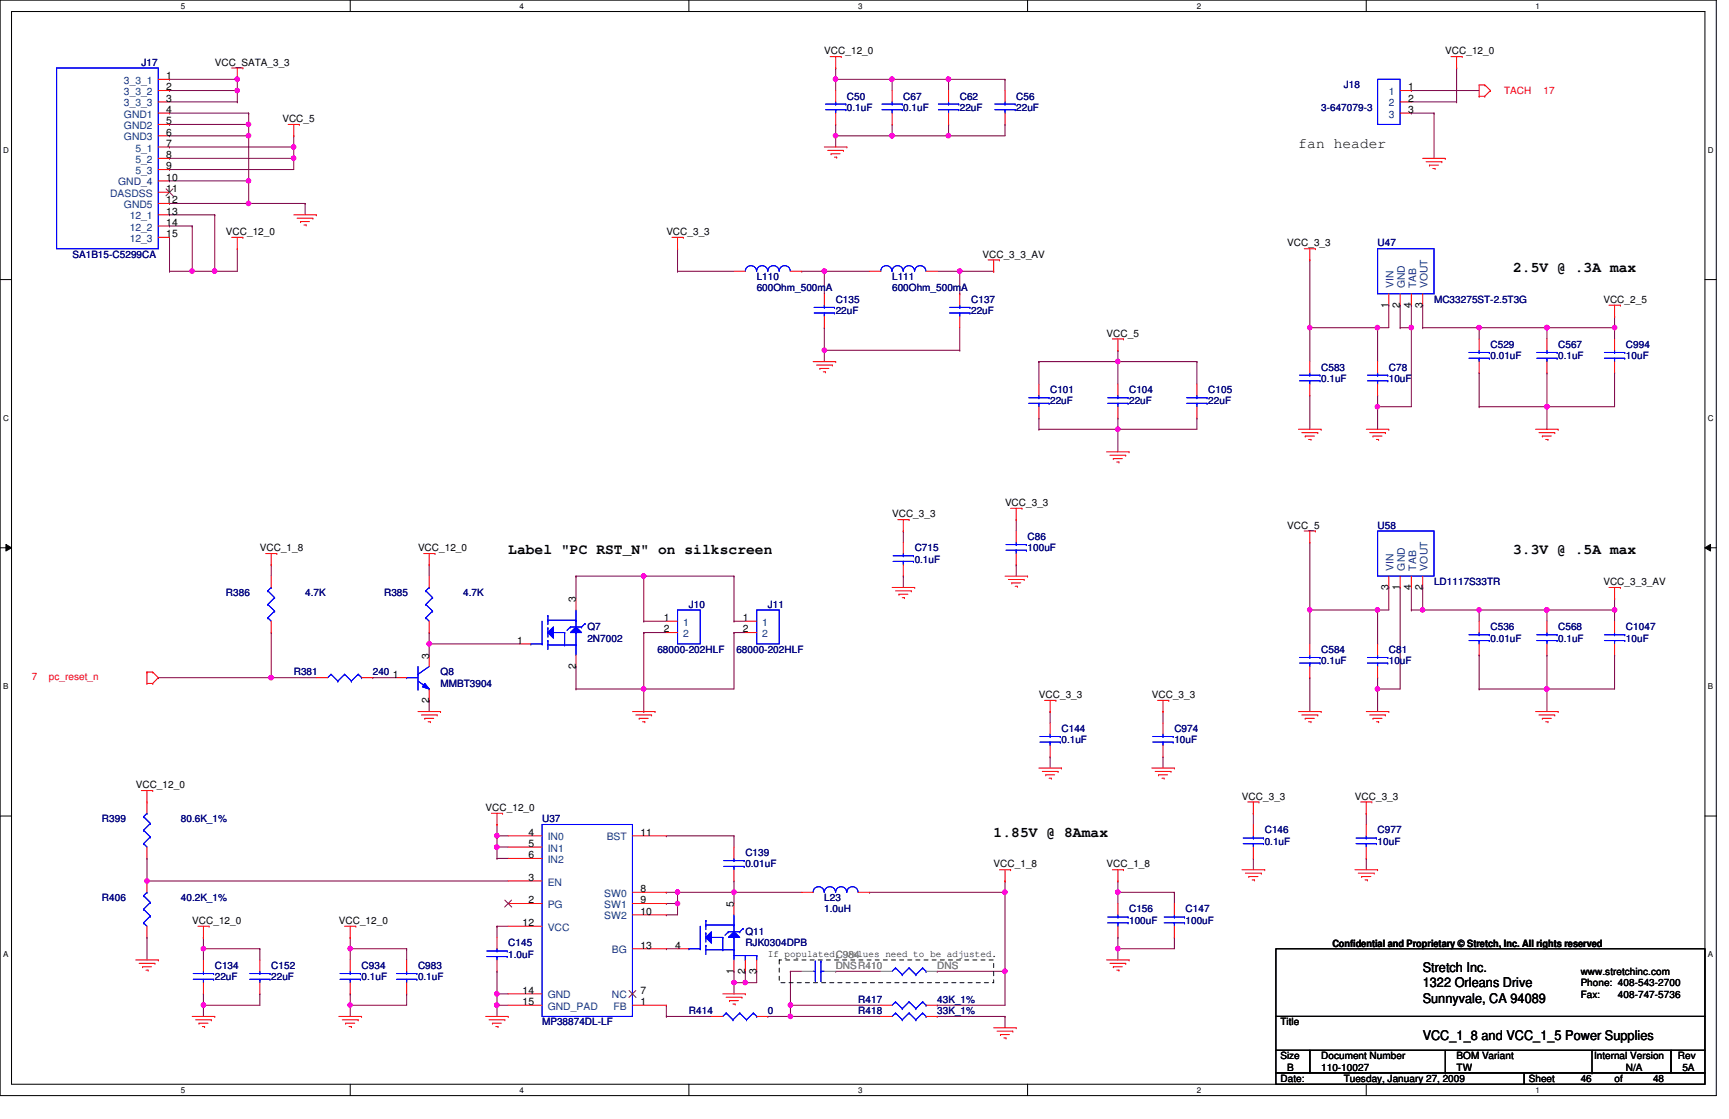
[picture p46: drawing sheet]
<svg xmlns="http://www.w3.org/2000/svg" width="432mm" height="279mm" viewBox="0 0 432 279" stroke-linecap="round" stroke-linejoin="round" font-family="sans-serif">
<defs><g id="words">
<g font-size="3.6">
<text x="324.3" y="36.8">fan header</text>
<text x="377.9" y="67.9">2.5V @ .3A max</text>
<text x="126.9" y="138.4">Label &quot;PC RST_N&quot; on silkscreen</text>
<text x="377.9" y="138.4">3.3V @ .5A max</text>
<text x="248.2" y="208.9">1.85V @ 8Amax</text>
</g>
<g font-size="3.3">
<text x="355.3" y="242.7">Stretch Inc.</text>
<text x="355.3" y="246.5">1322 Orleans Drive</text>
<text x="355.3" y="250.4">Sunnyvale, CA 94089</text>
<text x="355.3" y="259.6">VCC_1_8 and VCC_1_5 Power Supplies</text>
</g>
<g font-size="2.5" fill="#000080">
<text x="35.3" y="16.4">J17</text>
<text x="335.6" y="22.1">J18</text>
<text x="211.5" y="24.8">C50</text>
<text x="211.5" y="27.7">0.1uF</text>
<text x="225.6" y="24.8">C67</text>
<text x="225.6" y="27.7">0.1uF</text>
<text x="239.7" y="24.8">C62</text>
<text x="239.7" y="27.7">22uF</text>
<text x="253.8" y="24.8">C56</text>
<text x="253.8" y="27.7">22uF</text>
<text x="329.9" y="27.7">3-647079-3</text>
<text x="18.1" y="64.3">SA1B15-C5299CA</text>
<text x="344" y="61.5">U47</text>
<text x="189" y="70">L110</text>
<text x="222.8" y="70">L111</text>
<text x="189" y="72.8">600Ohm_500mA</text>
<text x="208.7" y="75.6">C135</text>
<text x="222.8" y="72.8">600Ohm_500mA</text>
<text x="242.5" y="75.6">C137</text>
<text x="358.1" y="75.6">MC33275ST-2.5T3G</text>
<text x="208.7" y="78.4">22uF</text>
<text x="242.5" y="78.4">22uF</text>
<text x="372.2" y="86.9">C529</text>
<text x="372.2" y="89.7">0.01uF</text>
<text x="389.1" y="86.9">C567</text>
<text x="389.1" y="89.7">0.1uF</text>
<text x="406.1" y="86.9">C994</text>
<text x="406.1" y="89.7">10uF</text>
<text x="329.9" y="92.5">C583</text>
<text x="329.9" y="95.3">0.1uF</text>
<text x="346.8" y="92.5">C78</text>
<text x="346.8" y="95.3">10uF</text>
<text x="262.3" y="98.2">C101</text>
<text x="262.3" y="101">22uF</text>
<text x="282" y="98.2">C104</text>
<text x="282" y="101">22uF</text>
<text x="301.8" y="98.2">C105</text>
<text x="301.8" y="101">22uF</text>
<text x="344" y="132">U58</text>
<text x="228.4" y="137.6">C715</text>
<text x="256.6" y="134.8">C86</text>
<text x="256.6" y="137.6">100uF</text>
<text x="228.4" y="140.5">0.1uF</text>
<text x="56.4" y="148.9">R386</text>
<text x="76.2" y="148.9">4.7K</text>
<text x="95.9" y="148.9">R385</text>
<text x="115.7" y="148.9">4.7K</text>
<text x="358.1" y="146.1">LD1117S33TR</text>
<text x="172" y="151.7">J10</text>
<text x="191.8" y="151.7">J11</text>
<text x="146.7" y="157.4">Q7</text>
<text x="146.7" y="160.2">2N7002</text>
<text x="372.2" y="157.4">C536</text>
<text x="372.2" y="160.2">0.01uF</text>
<text x="389.1" y="157.4">C568</text>
<text x="389.1" y="160.2">0.1uF</text>
<text x="406.1" y="157.4">C1047</text>
<text x="406.1" y="160.2">10uF</text>
<text x="164.2" y="163">68000-202HLF</text>
<text x="183.9" y="163">68000-202HLF</text>
<text x="329.9" y="163">C584</text>
<text x="329.9" y="165.8">0.1uF</text>
<text x="346.8" y="163">C81</text>
<text x="346.8" y="165.8">10uF</text>
<text x="73.4" y="168.7">R381</text>
<text x="93.1" y="168.7">240</text>
<text x="110" y="168.7">Q8</text>
<text x="110" y="171.4">MMBT3904</text>
<text x="265.1" y="182.8">C144</text>
<text x="265.1" y="185.5">0.1uF</text>
<text x="293.3" y="182.8">C974</text>
<text x="293.3" y="185.5">10uF</text>
<text x="25.4" y="205.3">R399</text>
<text x="45.2" y="205.3">80.6K_1%</text>
<text x="135.4" y="205.3">U37</text>
<text x="315.8" y="208.1">C146</text>
<text x="344" y="208.1">C977</text>
<text x="186.1" y="213.7">C139</text>
<text x="315.8" y="210.9">0.1uF</text>
<text x="344" y="210.9">10uF</text>
<text x="186.1" y="216.6">0.01uF</text>
<text x="25.4" y="225">R406</text>
<text x="45.2" y="225">40.2K_1%</text>
<text x="205.9" y="225">L23</text>
<text x="205.9" y="227.8">1.0uH</text>
<text x="282" y="227.8">C156</text>
<text x="296.1" y="227.8">C147</text>
<text x="186.1" y="233.5">Q11</text>
<text x="282" y="230.7">100uF</text>
<text x="296.1" y="230.7">100uF</text>
<text x="126.9" y="236.3">C145</text>
<text x="126.9" y="239.1">1.0uF</text>
<text x="186.1" y="236.3">RJK0304DPB</text>
<text x="53.6" y="241.9">C134</text>
<text x="53.6" y="244.8">22uF</text>
<text x="67.7" y="241.9">C152</text>
<text x="67.7" y="244.8">22uF</text>
<text x="90.3" y="241.9">C934</text>
<text x="90.3" y="244.8">0.1uF</text>
<text x="104.4" y="241.9">C983</text>
<text x="104.4" y="244.8">0.1uF</text>
<text x="214.3" y="250.4">R417</text>
<text x="234.1" y="250.4">43K_1%</text>
<text x="135.4" y="256">MP38874DL-LF</text>
<text x="172" y="253.2">R414</text>
<text x="191.8" y="253.2">0</text>
<text x="214.3" y="253.2">R418</text>
<text x="234.1" y="253.2">33K_1%</text>
</g>
<g font-size="2.5">
<text x="53.6" y="16.4">VCC_SATA_3_3</text>
<text x="205.9" y="13.6">VCC_12_0</text>
<text x="360.9" y="13.6">VCC_12_0</text>
<text x="41.5" y="19.8">1</text>
<text x="41.5" y="22.6">2</text>
<text x="351.7" y="22.6">1</text>
<text x="41.5" y="25.4">3</text>
<text x="41.5" y="28.2">4</text>
<text x="351.7" y="25.4">2</text>
<text x="351.7" y="28.2">3</text>
<text x="41.5" y="31">5</text>
<text x="41.5" y="33.9">6</text>
<text x="70.5" y="30.5">VCC_5</text>
<text x="41.5" y="36.7">7</text>
<text x="41.5" y="39.5">8</text>
<text x="41.5" y="42.3">9</text>
<text x="41.5" y="45.1">10</text>
<text x="41.5" y="48">11</text>
<text x="41.5" y="50.8">12</text>
<text x="41.5" y="53.6">13</text>
<text x="41.5" y="56.4">14</text>
<text x="41.5" y="59.2">15</text>
<text x="56.4" y="58.7">VCC_12_0</text>
<text x="166.4" y="58.7">VCC_3_3</text>
<text x="245.4" y="64.3">VCC_3_3_AV</text>
<text x="321.5" y="61.5">VCC_3_3</text>
<text x="346.8" y="76.8" transform="rotate(-90 346.8 76.8)">1</text>
<text x="349.6" y="76.8" transform="rotate(-90 349.6 76.8)">2</text>
<text x="352.4" y="76.8" transform="rotate(-90 352.4 76.8)">4</text>
<text x="355.3" y="76.8" transform="rotate(-90 355.3 76.8)">3</text>
<text x="400.4" y="75.6">VCC_2_5</text>
<text x="276.4" y="84.1">VCC_5</text>
<text x="222.8" y="129.2">VCC_3_3</text>
<text x="251" y="126.4">VCC_3_3</text>
<text x="321.5" y="132">VCC_5</text>
<text x="64.9" y="137.6">VCC_1_8</text>
<text x="104.4" y="137.6">VCC_12_0</text>
<text x="346.8" y="147.3" transform="rotate(-90 346.8 147.3)">3</text>
<text x="349.6" y="147.3" transform="rotate(-90 349.6 147.3)">1</text>
<text x="352.4" y="147.3" transform="rotate(-90 352.4 147.3)">4</text>
<text x="355.3" y="147.3" transform="rotate(-90 355.3 147.3)">2</text>
<text x="400.4" y="146.1">VCC_3_3_AV</text>
<text x="143.8" y="150.3" transform="rotate(-90 143.8 150.3)">3</text>
<text x="165.8" y="155.1">1</text>
<text x="185.5" y="155.1">1</text>
<text x="129.2" y="160.7">1</text>
<text x="165.8" y="157.9">2</text>
<text x="185.5" y="157.9">2</text>
<text x="107.1" y="164.4" transform="rotate(-90 107.1 164.4)">3</text>
<text x="143.8" y="167" transform="rotate(-90 143.8 167)">2</text>
<text x="98.1" y="169.2">1</text>
<text x="107.1" y="175.5" transform="rotate(-90 107.1 175.5)">2</text>
<text x="259.5" y="174.3">VCC_3_3</text>
<text x="287.7" y="174.3">VCC_3_3</text>
<text x="33.9" y="196.8">VCC_12_0</text>
<text x="121.3" y="202.5">VCC_12_0</text>
<text x="310.2" y="199.6">VCC_3_3</text>
<text x="338.4" y="199.6">VCC_3_3</text>
<text x="132" y="208.7">4</text>
<text x="159.9" y="208.7">11</text>
<text x="132" y="211.5">5</text>
<text x="132" y="214.3">6</text>
<text x="132" y="219.9">3</text>
<text x="248.2" y="216.6">VCC_1_8</text>
<text x="276.4" y="216.6">VCC_1_8</text>
<text x="132" y="225.6">2</text>
<text x="159.9" y="222.8">8</text>
<text x="159.9" y="225.6">9</text>
<text x="183.3" y="226.4" transform="rotate(-90 183.3 226.4)">5</text>
<text x="48" y="230.7">VCC_12_0</text>
<text x="84.6" y="230.7">VCC_12_0</text>
<text x="130.5" y="231.2">12</text>
<text x="159.9" y="228.4">10</text>
<text x="159.9" y="236.9">13</text>
<text x="168.6" y="236.9">4</text>
<text x="191.8" y="238.9">If populated, values need to be adjusted.</text>
<text x="332.7" y="236.4">Confidential and Proprietary © Stretch, Inc. All rights reserved</text>
<text x="183.3" y="243.1" transform="rotate(-90 183.3 243.1)">1</text>
<text x="186.1" y="243.1" transform="rotate(-90 186.1 243.1)">2</text>
<text x="188.9" y="243.1" transform="rotate(-90 188.9 243.1)">3</text>
<text x="394.8" y="243.4">www.stretchinc.com</text>
<text x="130.5" y="248.1">14</text>
<text x="130.5" y="251">15</text>
<text x="159.9" y="251">1</text>
<text x="159.9" y="248.1">7</text>
<text x="394.8" y="246.3">Phone: 408-543-2700</text>
<text x="394.8" y="249.2">Fax:</text>
<text x="404.1" y="249.2">408-747-5736</text>
<text x="319.8" y="256">Title</text>
<text x="319.8" y="264.5">Size</text>
<text x="321.5" y="267.3">B</text>
<text x="329.9" y="264.5">Document Number</text>
<text x="329.9" y="267.3">110-10027</text>
<text x="363.8" y="264.5">BOM Variant</text>
<text x="363.8" y="267.3">TW</text>
<text x="398.1" y="264.5">Internal Version</text>
<text x="406.1" y="267.3">N/A</text>
<text x="419" y="264.5">Rev</text>
<text x="420.2" y="267.3">5A</text>
<text x="319.8" y="270.1">Date:</text>
<text x="335.6" y="270.1">Tuesday, January 27, 2009</text>
<text x="381.8" y="270.1">Sheet</text>
<text x="394.8" y="270.1">46</text>
<text x="403.2" y="270.1">of</text>
<text x="412.8" y="270.1">48</text>
</g>
<g font-size="2.5" fill="#004080">
<text x="30.9" y="21">3_3_1</text>
<text x="30.9" y="23.7">3_3_2</text>
<text x="346.8" y="23.7">1</text>
<text x="30.9" y="26.6">3_3_3</text>
<text x="30.9" y="29.4">GND1</text>
<text x="346.8" y="26.6">2</text>
<text x="346.8" y="29.4">3</text>
<text x="30.9" y="32.2">GND2</text>
<text x="30.9" y="35.1">GND3</text>
<text x="33.8" y="37.8">5_1</text>
<text x="33.8" y="40.7">5_2</text>
<text x="29.5" y="46.3">GND_4</text>
<text x="33.8" y="43.5">5_3</text>
<text x="27.5" y="49.1">DASDSS</text>
<text x="30.9" y="51.9">GND5</text>
<text x="32.4" y="54.8">12_1</text>
<text x="32.4" y="57.6">12_2</text>
<text x="32.4" y="60.4">12_3</text>
<text x="348" y="72" transform="rotate(-90 348 72)">VIN</text>
<text x="350.9" y="72" transform="rotate(-90 350.9 72)">GND</text>
<text x="353.7" y="72" transform="rotate(-90 353.7 72)">TAB</text>
<text x="356.5" y="72" transform="rotate(-90 356.5 72)">VOUT</text>
<text x="348" y="142.5" transform="rotate(-90 348 142.5)">VIN</text>
<text x="350.9" y="142.5" transform="rotate(-90 350.9 142.5)">GND</text>
<text x="353.7" y="142.5" transform="rotate(-90 353.7 142.5)">TAB</text>
<text x="356.5" y="142.5" transform="rotate(-90 356.5 142.5)">VOUT</text>
<text x="170.6" y="156.3">1</text>
<text x="170.6" y="159.1">2</text>
<text x="190.4" y="156.3">1</text>
<text x="190.4" y="159.1">2</text>
<text x="136.8" y="209.8">IN0</text>
<text x="151.5" y="209.8">BST</text>
<text x="136.8" y="212.6">IN1</text>
<text x="136.8" y="215.5">IN2</text>
<text x="136.8" y="221.1">EN</text>
<text x="136.8" y="226.7">PG</text>
<text x="150.9" y="223.9">SW0</text>
<text x="150.9" y="226.7">SW1</text>
<text x="136.8" y="232.4">VCC</text>
<text x="150.9" y="229.6">SW2</text>
<text x="152.8" y="238">BG</text>
<text x="136.8" y="249.3">GND</text>
<text x="152.8" y="249.3">NC</text>
<text x="136.8" y="252.1">GND_PAD</text>
<text x="153.2" y="252.1">FB</text>
</g>
<g font-size="2.5" fill="#f00">
<text x="375.6" y="23.5">TACH</text>
<text x="385.5" y="23.5">17</text>
<text x="8" y="169.8">7</text>
<text x="12.2" y="169.8">pc_reset_n</text>
</g>
<g font-size="2.5" fill="#808080">
<text x="208.7" y="239.1">C984</text>
<text x="208.7" y="241.9">DNSR410</text>
<text x="234.1" y="241.9">DNS</text>
</g>
<g font-size="2">
<text x="45.2" y="2.2">5</text>
<text x="129.8" y="2.2">4</text>
<text x="214.3" y="2.2">3</text>
<text x="298.9" y="2.2">2</text>
<text x="383.5" y="2.2">1</text>
<text x=".8" y="38.1">D</text>
<text x="426.5" y="38.1">D</text>
<text x=".8" y="105.1">C</text>
<text x="426.5" y="105.1">C</text>
<text x=".8" y="172">B</text>
<text x="426.5" y="172">B</text>
<text x=".8" y="239">A</text>
<text x="426.5" y="239">A</text>
<text x="45.2" y="272.9">5</text>
<text x="129.8" y="272.9">4</text>
<text x="214.3" y="272.9">3</text>
<text x="298.9" y="272.9">2</text>
<text x="383.5" y="272.9">1</text>
</g>
</g></defs>
<path d="M0 0h428.6v273.6h-428.6zM2.9 2.9h422.9v267.8h-422.9z" fill="none" stroke="#000" stroke-width=".25"/>
<g fill="#fff">
<path d="M45.2 .4h1.1v2.2h-1.1z"/>
<path d="M45.2 271.1h1.1v2.2h-1.1z"/>
</g>
<path d="M87.5 0v2.9M87.5 270.7v2.9" fill="none" stroke="#000" stroke-width=".25"/>
<g fill="#fff">
<path d="M129.8 .4h1.1v2.2h-1.1z"/>
<path d="M129.8 271.1h1.1v2.2h-1.1z"/>
</g>
<path d="M172 0v2.9M172 270.7v2.9" fill="none" stroke="#000" stroke-width=".25"/>
<g fill="#fff">
<path d="M214.3 .4h1.1v2.2h-1.1z"/>
<path d="M214.3 271.1h1.1v2.2h-1.1z"/>
</g>
<path d="M256.6 0v2.9M256.6 270.7v2.9" fill="none" stroke="#000" stroke-width=".25"/>
<g fill="#fff">
<path d="M298.9 .4h1.1v2.2h-1.1z"/>
<path d="M298.9 271.1h1.1v2.2h-1.1z"/>
</g>
<path d="M341.2 0v2.9M341.2 270.7v2.9" fill="none" stroke="#000" stroke-width=".25"/>
<g fill="#fff">
<path d="M383.5 .4h1.1v2.2h-1.1z"/>
<path d="M383.5 271.1h1.1v2.2h-1.1z"/>
<path d="M.8 36.3h1.4v2.3h-1.4z"/>
<path d="M426.5 36.3h1.4v2.3h-1.4z"/>
<path d="M.8 103.3h1.4v2.2h-1.4z"/>
<path d="M426.5 103.3h1.4v2.2h-1.4z"/>
</g>
<path d="M0 69.8h2.9M425.8 69.8h2.8" fill="none" stroke="#000" stroke-width=".25"/>
<g fill="#fff">
<path d="M.8 170.2h1.3v2.3h-1.3z"/>
<path d="M426.5 170.2h1.3v2.3h-1.3z"/>
</g>
<path d="M0 136.8h2.9M1.5 135.9l1.4 .9-1.4 .8zM425.8 136.8l1.4-.9v1.7zM425.8 136.8h2.8" fill="none" stroke="#000" stroke-width=".25"/>
<path d="M1.5 135.9l1.4 .9-1.4 .8zM425.8 136.8l1.4-.9v1.7z" fill="#000"/>
<g fill="#fff">
<path d="M.8 237.2h1.3v2.2h-1.3z"/>
<path d="M426.5 237.2h1.3v2.2h-1.3z"/>
</g>
<path d="M0 203.8h2.9M425.8 203.8h2.8" fill="none" stroke="#000" stroke-width=".25"/>
<path d="M124.1 205.9h.1M124.1 208.7h.1M124.1 205.9v2.8M124.1 208.7h2.8" fill="none" stroke="#800040" stroke-width=".25"/>
<circle cx="124.1" cy="208.7" r=".56" fill="#f0f"/>
<circle cx="124.1" cy="208.7" r=".56" fill="none" stroke="#f0f" stroke-width=".25"/>
<path d="M124.1 248.2h.1M124.1 248.2v2.8" fill="none" stroke="#800040" stroke-width=".25"/>
<circle cx="124.1" cy="250.9" r=".56" fill="#f0f"/>
<circle cx="124.1" cy="250.9" r=".56" fill="none" stroke="#f0f" stroke-width=".25"/>
<circle cx="124.1" cy="248.2" r=".56" fill="#f0f"/>
<circle cx="124.1" cy="248.2" r=".56" fill="none" stroke="#f0f" stroke-width=".25"/>
<path d="M166.4 208.7h.1M166.4 208.7h16.9M183.3 208.7h.1M183.3 220h.1M183.3 208.7v2.8M183.3 220v2.8h-14.1M169.2 222.8h.1M124.1 248.2h.1M124.1 251h.1M124.1 248.2h2.8M124.1 251v2.8M124.1 251h2.8" fill="none" stroke="#800040" stroke-width=".25"/>
<circle cx="169.2" cy="222.8" r=".56" fill="#f0f"/>
<circle cx="169.2" cy="222.8" r=".56" fill="none" stroke="#f0f" stroke-width=".25"/>
<path d="M166.4 236.9h.1M166.4 236.9h2.8M183.3 222.8h.1M183.3 222.8v2.8M183.3 242.5h.1M183.3 242.5v2.9M186.1 245.4h.1M186.1 245.4h2.9" fill="none" stroke="#800040" stroke-width=".25"/>
<circle cx="186.1" cy="245.3" r=".55" fill="#f0f"/>
<circle cx="186.1" cy="245.3" r=".55" fill="none" stroke="#f0f" stroke-width=".25"/>
<path d="M183.3 222.8h.1M183.3 222.8h16.9M183.3 245.4h.1M183.3 245.4v2.8M186.1 242.5h.1M186.1 242.5v2.9M189 242.5h.1M189 242.5v2.9" fill="none" stroke="#800040" stroke-width=".25"/>
<circle cx="183.3" cy="222.8" r=".56" fill="#f0f"/>
<circle cx="183.3" cy="222.8" r=".56" fill="none" stroke="#f0f" stroke-width=".25"/>
<path d="M217.2 222.8h.1M217.2 222.8h33.8M234.1 253.8h.1M234.1 253.8h16.9M251 253.8h.1M251 242.5h.1M251 242.5v8.5M251 253.8v2.8" fill="none" stroke="#800040" stroke-width=".25"/>
<circle cx="251" cy="242.5" r=".55" fill="#f0f"/>
<circle cx="251" cy="242.5" r=".55" fill="none" stroke="#f0f" stroke-width=".25"/>
<path d="M197.4 251h.1M197.4 251h22.6M197.4 251v2.8M234.1 251h.1M234.1 251h16.9" fill="none" stroke="#800040" stroke-width=".25"/>
<circle cx="197.4" cy="250.9" r=".56" fill="#f0f"/>
<circle cx="197.4" cy="250.9" r=".56" fill="none" stroke="#f0f" stroke-width=".25"/>
<path d="M197.4 253.8h.1M197.4 253.8h22.6" fill="none" stroke="#800040" stroke-width=".25"/>
<circle cx="197.4" cy="253.8" r=".56" fill="#f0f"/>
<circle cx="197.4" cy="253.8" r=".56" fill="none" stroke="#f0f" stroke-width=".25"/>
<path d="M279.2 220h.1M279.2 220v5.6M279.2 222.8h.1M279.2 236.9h.1M279.2 236.9v2.8M279.2 222.8h14.1" fill="none" stroke="#800040" stroke-width=".25"/>
<circle cx="279.1" cy="222.8" r=".56" fill="#f0f"/>
<circle cx="279.1" cy="222.8" r=".56" fill="none" stroke="#f0f" stroke-width=".25"/>
<path d="M279.2 236.9h.1M279.2 236.9h14.1M293.3 222.8h.1M293.3 222.8v2.8" fill="none" stroke="#800040" stroke-width=".25"/>
<circle cx="279.1" cy="236.9" r=".56" fill="#f0f"/>
<circle cx="279.1" cy="236.9" r=".56" fill="none" stroke="#f0f" stroke-width=".25"/>
<path d="M251 220h.1M251 220v2.8M279.2 234.1h.1M279.2 234.1v2.8M293.3 234.1h.1M293.3 234.1v2.8M183.3 245.4h.1M183.3 245.4h2.8" fill="none" stroke="#800040" stroke-width=".25"/>
<circle cx="183.3" cy="245.3" r=".56" fill="#f0f"/>
<circle cx="183.3" cy="245.3" r=".56" fill="none" stroke="#f0f" stroke-width=".25"/>
<path d="M36.7 220h.1M36.7 220h90.2M124.1 231.3h.1M124.1 231.3v2.8M124.1 231.3h2.8M124.1 242.5h.1M124.1 242.5v5.7" fill="none" stroke="#800040" stroke-width=".25"/>
<circle cx="36.7" cy="220" r=".56" fill="#f0f"/>
<circle cx="36.7" cy="220" r=".56" fill="none" stroke="#f0f" stroke-width=".25"/>
<path d="M124.1 211.5h.1M124.1 211.5h2.8" fill="none" stroke="#800040" stroke-width=".25"/>
<circle cx="124.1" cy="211.5" r=".56" fill="#f0f"/>
<circle cx="124.1" cy="211.5" r=".56" fill="none" stroke="#f0f" stroke-width=".25"/>
<path d="M166.4 228.4h.1M169.2 225.6h.1M169.2 225.6v2.8h-2.8" fill="none" stroke="#800040" stroke-width=".25"/>
<circle cx="169.2" cy="225.6" r=".56" fill="#f0f"/>
<circle cx="169.2" cy="225.6" r=".56" fill="none" stroke="#f0f" stroke-width=".25"/>
<g fill="none" stroke="#800040" stroke-width=".25">
<path d="M262.3 189h.1M262.3 189v2.8M124.1 208.7h.1M124.1 208.7v2.8M50.8 236.9h.1M50.8 236.9v2.8M64.9 236.9h.1M64.9 236.9v2.8M166.4 222.8h.1M166.4 225.6h.1M166.4 222.8h2.8M169.2 222.8h.1"/>
<path d="M169.2 222.8v2.8h-2.8M50.8 251h.1M50.8 251v2.8M50.8 251h14.1"/>
</g>
<circle cx="50.8" cy="250.9" r=".56" fill="#f0f"/>
<circle cx="50.8" cy="250.9" r=".56" fill="none" stroke="#f0f" stroke-width=".25"/>
<path d="M87.5 236.9h.1M87.5 234.1h.1M87.5 234.1v5.6M87.5 236.9h14.1M50.8 248.2h.1M50.8 248.2v2.8M64.9 248.2h.1M64.9 248.2v2.8M87.5 251h.1M87.5 251v2.8" fill="none" stroke="#800040" stroke-width=".25"/>
<circle cx="87.4" cy="236.9" r=".55" fill="#f0f"/>
<circle cx="87.4" cy="236.9" r=".55" fill="none" stroke="#f0f" stroke-width=".25"/>
<path d="M101.6 236.9h.1M101.6 236.9v2.8M87.5 251h.1M87.5 251h14.1" fill="none" stroke="#800040" stroke-width=".25"/>
<circle cx="87.4" cy="250.9" r=".55" fill="#f0f"/>
<circle cx="87.4" cy="250.9" r=".55" fill="none" stroke="#f0f" stroke-width=".25"/>
<g fill="none" stroke="#800040" stroke-width=".25">
<path d="M262.3 177.7h.1M262.3 177.7v2.8M290.4 177.7h.1M290.4 177.7v2.8M290.4 189h.1M290.4 189v2.8M124.1 214.3h.1M124.1 211.5h.1M124.1 214.3h2.8M124.1 211.5v2.8M251 222.8h.1M251 222.8v19.7h-16.9"/>
<path d="M87.5 248.2h.1M87.5 248.2v2.8M101.6 248.2h.1M101.6 248.2v2.8M166.4 251h.1M166.4 253.8h.1M166.4 251v2.8M166.4 253.8h11.3M191.8 253.8h.1M191.8 253.8h5.6M197.4 242.5h.1M197.4 242.5h2.8"/>
<path d="M197.4 242.5v8.5M208.7 242.5h.1M208.7 242.5h11.3M234.1 242.5h.1"/>
</g>
<circle cx="250.9" cy="222.8" r=".56" fill="#f0f"/>
<circle cx="250.9" cy="222.8" r=".56" fill="none" stroke="#f0f" stroke-width=".25"/>
<path d="M386.3 101.6h.1M386.3 101.6v5.6" fill="none" stroke="#800040" stroke-width=".25"/>
<circle cx="386.3" cy="101.5" r=".55" fill="#f0f"/>
<circle cx="386.3" cy="101.5" r=".55" fill="none" stroke="#f0f" stroke-width=".25"/>
<g fill="none" stroke="#800040" stroke-width=".25">
<path d="M327.1 98.7h.1M327.1 98.7v8.5M344 81.8h.1M344 81.8v8.5M386.3 93.1h.1M386.3 93.1v8.5M403.2 81.8h.1M403.2 93.1h.1M403.2 81.8v2.8M403.2 93.1v8.5h-16.9M344 101.6h.1M344 101.6v5.6"/>
<path d="M386.3 101.6h.1"/>
</g>
<circle cx="386.3" cy="101.5" r=".55" fill="#f0f"/>
<circle cx="386.3" cy="101.5" r=".55" fill="none" stroke="#f0f" stroke-width=".25"/>
<path d="M349.7 76.2h.1M349.7 76.2v5.6M386.3 81.8h.1M386.3 81.8h16.9" fill="none" stroke="#800040" stroke-width=".25"/>
<circle cx="403.2" cy="81.8" r=".56" fill="#f0f"/>
<circle cx="403.2" cy="81.8" r=".56" fill="none" stroke="#f0f" stroke-width=".25"/>
<circle cx="386.3" cy="81.8" r=".56" fill="#f0f"/>
<circle cx="386.3" cy="81.8" r=".56" fill="none" stroke="#f0f" stroke-width=".25"/>
<path d="M352.5 81.8h.1M352.5 81.8v19.8M386.3 81.8h.1M386.3 81.8v2.8" fill="none" stroke="#800040" stroke-width=".25"/>
<circle cx="352.5" cy="81.8" r=".56" fill="#f0f"/>
<circle cx="352.5" cy="81.8" r=".56" fill="none" stroke="#f0f" stroke-width=".25"/>
<path d="M369.4 81.8h.1M369.4 93.1h.1M369.4 81.8v2.8M369.4 93.1v8.5M36.7 214.3h.1M36.7 214.3v5.7M36.7 234.1h.1M36.7 234.1v5.6M50.8 236.9h.1M50.8 236.9h14.1" fill="none" stroke="#800040" stroke-width=".25"/>
<circle cx="50.8" cy="236.9" r=".56" fill="#f0f"/>
<circle cx="50.8" cy="236.9" r=".56" fill="none" stroke="#f0f" stroke-width=".25"/>
<g fill="none" stroke="#800040" stroke-width=".25">
<path d="M42.3 39.5h.1M62.1 28.2h.1M62.1 28.2v2.9M73.4 36.7h.1M73.4 36.7v2.8h-31.1M403.2 79h.1M403.2 79v2.8M143.8 143.8h.1M143.8 143.8h17M160.8 157.9h.1M160.8 155.1h.1M160.8 143.8h.1"/>
<path d="M160.8 143.8v11.3M160.8 157.9v14.1M160.8 155.1h5.6M50.8 234.1h.1M50.8 234.1v2.8"/>
</g>
<circle cx="73.3" cy="36.7" r=".55" fill="#f0f"/>
<circle cx="73.3" cy="36.7" r=".55" fill="none" stroke="#f0f" stroke-width=".25"/>
<path d="M208.7 17h.1M208.7 17v2.8" fill="none" stroke="#800040" stroke-width=".25"/>
<circle cx="208.7" cy="19.8" r=".56" fill="#f0f"/>
<circle cx="208.7" cy="19.8" r=".56" fill="none" stroke="#f0f" stroke-width=".25"/>
<path d="M208.7 19.8h.1M208.7 19.8v2.8M208.7 19.8h14.1M222.8 19.8h.1M222.8 19.8v2.8M208.7 33.9h.1M208.7 33.9v2.8M208.7 33.9h14.1" fill="none" stroke="#800040" stroke-width=".25"/>
<circle cx="222.8" cy="33.9" r=".56" fill="#f0f"/>
<circle cx="222.8" cy="33.9" r=".56" fill="none" stroke="#f0f" stroke-width=".25"/>
<circle cx="208.7" cy="33.9" r=".56" fill="#f0f"/>
<circle cx="208.7" cy="33.9" r=".56" fill="none" stroke="#f0f" stroke-width=".25"/>
<path d="M236.9 19.8h.1M236.9 19.8v2.8M236.9 19.8h14.1M251 19.8h.1M251 19.8v2.8M222.8 31.1h.1M222.8 31.1v2.8M236.9 33.9h.1M251 31.1h.1M251 31.1v2.8h-14.1M143.8 172h.1M143.8 172h17" fill="none" stroke="#800040" stroke-width=".25"/>
<circle cx="160.7" cy="172" r=".55" fill="#f0f"/>
<circle cx="160.7" cy="172" r=".55" fill="none" stroke="#f0f" stroke-width=".25"/>
<path d="M42.3 33.9h.1M42.3 33.9h19.8M143.8 166.4h.1M143.8 166.4v5.6" fill="none" stroke="#800040" stroke-width=".25"/>
<circle cx="62.1" cy="33.9" r=".56" fill="#f0f"/>
<circle cx="62.1" cy="33.9" r=".56" fill="none" stroke="#f0f" stroke-width=".25"/>
<path d="M42.3 19.8h.1M42.3 19.8h17M42.3 59.3h.1M42.3 59.3v8.4" fill="none" stroke="#800040" stroke-width=".25"/>
<circle cx="59.2" cy="19.8" r=".55" fill="#f0f"/>
<circle cx="59.2" cy="19.8" r=".55" fill="none" stroke="#f0f" stroke-width=".25"/>
<path d="M42.3 31.1h.1M42.3 22.6h.1M42.3 31.1h19.8M42.3 22.6h17M59.3 62.1h.1M59.3 62.1v5.6" fill="none" stroke="#800040" stroke-width=".25"/>
<circle cx="59.2" cy="22.6" r=".55" fill="#f0f"/>
<circle cx="59.2" cy="22.6" r=".55" fill="none" stroke="#f0f" stroke-width=".25"/>
<path d="M42.3 45.2h.1M42.3 45.2h19.8M183.3 155.1h.1M183.3 155.1h2.8" fill="none" stroke="#800040" stroke-width=".25"/>
<circle cx="62.1" cy="45.1" r=".55" fill="#f0f"/>
<circle cx="62.1" cy="45.1" r=".55" fill="none" stroke="#f0f" stroke-width=".25"/>
<g fill="none" stroke="#800040" stroke-width=".25">
<path d="M42.3 56.4h.1M42.3 56.4h5.7M48 56.4h.1M48 56.4v11.3M225.6 132.6h.1M225.6 132.6v2.8M253.8 129.8h.1M253.8 129.8v2.8M225.6 143.8h.1M225.6 143.8v2.9M253.8 141h.1M253.8 141v2.8"/>
<path d="M67.7 169.2h.1M67.7 169.2h11.3M93.1 169.2h.1M93.1 169.2h5.6"/>
</g>
<circle cx="67.7" cy="169.2" r=".56" fill="#f0f"/>
<circle cx="67.7" cy="169.2" r=".56" fill="none" stroke="#f0f" stroke-width=".25"/>
<path d="M107.2 174.9h.1M107.2 160.8h.1M107.2 160.8v2.8M107.2 174.9v2.8M107.2 160.8h22.6" fill="none" stroke="#800040" stroke-width=".25"/>
<circle cx="107.2" cy="160.7" r=".56" fill="#f0f"/>
<circle cx="107.2" cy="160.7" r=".56" fill="none" stroke="#f0f" stroke-width=".25"/>
<path d="M62.1 50.8h.1M62.1 45.2h.1M62.1 50.8h14.1M62.1 45.2v5.6M67.7 141h.1M67.7 157.9h.1M67.7 141v2.8M67.7 157.9v11.3M107.2 157.9h.1M107.2 141h.1M107.2 141v2.8M107.2 157.9v2.9" fill="none" stroke="#800040" stroke-width=".25"/>
<circle cx="62.1" cy="50.8" r=".56" fill="#f0f"/>
<circle cx="62.1" cy="50.8" r=".56" fill="none" stroke="#f0f" stroke-width=".25"/>
<path d="M42.3 53.6h.1M42.3 53.6h11.3M53.6 53.6h.1M53.6 53.6v14.1M53.6 67.7h.1M53.6 67.7h5.7M183.3 143.8h.1M183.3 143.8v11.3M39.5 169.2h.1M39.5 169.2h28.2" fill="none" stroke="#800040" stroke-width=".25"/>
<circle cx="53.6" cy="67.7" r=".56" fill="#f0f"/>
<circle cx="53.6" cy="67.7" r=".56" fill="none" stroke="#f0f" stroke-width=".25"/>
<path d="M73.4 39.5h.1M73.4 39.5v2.8h-31.1M42.3 42.3h.1M160.8 172h.1M160.8 172h22.5" fill="none" stroke="#800040" stroke-width=".25"/>
<circle cx="73.3" cy="39.5" r=".55" fill="#f0f"/>
<circle cx="73.3" cy="39.5" r=".55" fill="none" stroke="#f0f" stroke-width=".25"/>
<path d="M42.3 28.2h.1M42.3 28.2h19.8M76.2 50.8h.1M76.2 50.8v2.8M160.8 157.9h.1M160.8 143.8h.1M160.8 157.9h5.6M160.8 143.8h22.5" fill="none" stroke="#800040" stroke-width=".25"/>
<circle cx="160.7" cy="143.8" r=".55" fill="#f0f"/>
<circle cx="160.7" cy="143.8" r=".55" fill="none" stroke="#f0f" stroke-width=".25"/>
<g fill="none" stroke="#800040" stroke-width=".25">
<path d="M42.3 36.7h.1M73.4 33.9h.1M73.4 33.9v2.8h-31.1M236.9 31.1h.1M236.9 31.1v2.8M259.5 104.4h.1M259.5 107.2h.1M259.5 104.4v2.8M259.5 107.2h19.7M279.2 107.2h.1M279.2 107.2v5.6M143.8 143.8h.1"/>
<path d="M143.8 143.8v5.7M183.3 157.9h.1M183.3 157.9v14.1M183.3 157.9h2.8"/>
</g>
<circle cx="279.1" cy="107.2" r=".56" fill="#f0f"/>
<circle cx="279.1" cy="107.2" r=".56" fill="none" stroke="#f0f" stroke-width=".25"/>
<path d="M279.2 90.3h.1M279.2 90.3v5.6M279.2 107.2h.1M279.2 104.4h.1M279.2 104.4v2.8M298.9 104.4h.1M298.9 104.4v2.8h-19.7" fill="none" stroke="#800040" stroke-width=".25"/>
<circle cx="279.1" cy="90.2" r=".56" fill="#f0f"/>
<circle cx="279.1" cy="90.2" r=".56" fill="none" stroke="#f0f" stroke-width=".25"/>
<path d="M327.1 64.9h.1M327.1 64.9v25.4M259.5 90.3h.1M259.5 90.3v5.6M259.5 90.3h39.4M279.2 87.5h.1M279.2 90.3h.1M279.2 87.5v2.8M298.9 90.3h.1M298.9 90.3v5.6M327.1 81.8h.1M327.1 81.8h16.9" fill="none" stroke="#800040" stroke-width=".25"/>
<circle cx="344" cy="81.8" r=".56" fill="#f0f"/>
<circle cx="344" cy="81.8" r=".56" fill="none" stroke="#f0f" stroke-width=".25"/>
<circle cx="327.1" cy="81.8" r=".55" fill="#f0f"/>
<circle cx="327.1" cy="81.8" r=".55" fill="none" stroke="#f0f" stroke-width=".25"/>
<path d="M346.8 76.2h.1M346.8 76.2v5.6h-2.8M352.5 76.2h.1M352.5 76.2v5.6h-2.8M344 81.8h.1M349.7 81.8h.1M344 101.6h.1M344 101.6h8.5M369.4 101.6h.1M369.4 101.6h16.9" fill="none" stroke="#800040" stroke-width=".25"/>
<circle cx="344" cy="101.5" r=".55" fill="#f0f"/>
<circle cx="344" cy="101.5" r=".55" fill="none" stroke="#f0f" stroke-width=".25"/>
<path d="M355.3 76.2h.1M355.3 76.2v5.6M344 98.7h.1M344 98.7v2.9M369.4 81.8h.1M369.4 81.8h16.9" fill="none" stroke="#800040" stroke-width=".25"/>
<circle cx="386.3" cy="81.8" r=".56" fill="#f0f"/>
<circle cx="386.3" cy="81.8" r=".56" fill="none" stroke="#f0f" stroke-width=".25"/>
<circle cx="369.4" cy="81.8" r=".55" fill="#f0f"/>
<circle cx="369.4" cy="81.8" r=".55" fill="none" stroke="#f0f" stroke-width=".25"/>
<path d="M222.8 19.8h.1M222.8 19.8h14.1M355.3 81.8h.1M355.3 81.8h14.1" fill="none" stroke="#800040" stroke-width=".25"/>
<circle cx="236.8" cy="19.8" r=".56" fill="#f0f"/>
<circle cx="236.8" cy="19.8" r=".56" fill="none" stroke="#f0f" stroke-width=".25"/>
<circle cx="222.8" cy="19.8" r=".56" fill="#f0f"/>
<circle cx="222.8" cy="19.8" r=".56" fill="none" stroke="#f0f" stroke-width=".25"/>
<path d="M222.8 33.9h.1M222.8 33.9h14.1" fill="none" stroke="#800040" stroke-width=".25"/>
<circle cx="236.8" cy="33.9" r=".56" fill="#f0f"/>
<circle cx="236.8" cy="33.9" r=".56" fill="none" stroke="#f0f" stroke-width=".25"/>
<circle cx="222.8" cy="33.9" r=".56" fill="#f0f"/>
<circle cx="222.8" cy="33.9" r=".56" fill="none" stroke="#f0f" stroke-width=".25"/>
<path d="M59.3 19.8h.1M59.3 19.8v2.8M62.1 33.9h.1M62.1 33.9v11.3M208.7 31.1h.1M208.7 31.1v2.8M42.3 50.8h.1M42.3 50.8h19.8M48 67.7h.1M48 67.7h5.6" fill="none" stroke="#800040" stroke-width=".25"/>
<circle cx="48" cy="67.7" r=".56" fill="#f0f"/>
<circle cx="48" cy="67.7" r=".56" fill="none" stroke="#f0f" stroke-width=".25"/>
<path d="M62.1 31.1h.1M62.1 31.1v2.8M42.3 67.7h.1M42.3 67.7h5.7" fill="none" stroke="#800040" stroke-width=".25"/>
<circle cx="62.1" cy="31" r=".55" fill="#f0f"/>
<circle cx="62.1" cy="31" r=".55" fill="none" stroke="#f0f" stroke-width=".25"/>
<path d="M42.3 25.4h17M59.3 25.4h.1M59.3 22.6h.1M59.3 22.6v2.8M169.2 62.1h.1M169.2 62.1v5.6M355.3 146.7h.1M355.3 146.7v5.6" fill="none" stroke="#800040" stroke-width=".25"/>
<circle cx="355.3" cy="152.3" r=".55" fill="#f0f"/>
<circle cx="355.3" cy="152.3" r=".55" fill="none" stroke="#f0f" stroke-width=".25"/>
<g fill="none" stroke="#800040" stroke-width=".25">
<path d="M327.1 152.3h.1M327.1 152.3v8.5M344 152.3h.1M344 152.3h2.8M355.3 152.3h.1M355.3 152.3h14.1M386.3 152.3h.1M386.3 152.3v2.8M386.3 172h.1M386.3 163.6h.1M386.3 163.6v8.4M403.2 163.6h.1"/>
<path d="M403.2 163.6v8.4h-16.9"/>
</g>
<circle cx="386.3" cy="172" r=".55" fill="#f0f"/>
<circle cx="386.3" cy="172" r=".55" fill="none" stroke="#f0f" stroke-width=".25"/>
<path d="M349.7 146.7h.1M349.7 146.7v25.3M369.4 152.3h.1M369.4 152.3v2.8M386.3 152.3h.1M403.2 149.5h.1M403.2 149.5v2.8h-16.9M344 169.2h.1M344 169.2v2.8M369.4 163.6h.1M369.4 163.6v8.4" fill="none" stroke="#800040" stroke-width=".25"/>
<circle cx="403.2" cy="152.3" r=".56" fill="#f0f"/>
<circle cx="403.2" cy="152.3" r=".56" fill="none" stroke="#f0f" stroke-width=".25"/>
<circle cx="386.3" cy="152.3" r=".56" fill="#f0f"/>
<circle cx="386.3" cy="152.3" r=".56" fill="none" stroke="#f0f" stroke-width=".25"/>
<path d="M327.1 135.4h.1M327.1 135.4v16.9M327.1 152.3h.1M327.1 152.3h16.9" fill="none" stroke="#800040" stroke-width=".25"/>
<circle cx="344" cy="152.3" r=".56" fill="#f0f"/>
<circle cx="344" cy="152.3" r=".56" fill="none" stroke="#f0f" stroke-width=".25"/>
<circle cx="327.1" cy="152.3" r=".55" fill="#f0f"/>
<circle cx="327.1" cy="152.3" r=".55" fill="none" stroke="#f0f" stroke-width=".25"/>
<path d="M346.8 146.7h.1M346.8 146.7v5.6M369.4 152.3h.1M369.4 152.3h16.9" fill="none" stroke="#800040" stroke-width=".25"/>
<circle cx="386.3" cy="152.3" r=".56" fill="#f0f"/>
<circle cx="386.3" cy="152.3" r=".56" fill="none" stroke="#f0f" stroke-width=".25"/>
<circle cx="369.4" cy="152.3" r=".55" fill="#f0f"/>
<circle cx="369.4" cy="152.3" r=".55" fill="none" stroke="#f0f" stroke-width=".25"/>
<path d="M344 172h.1M344 172h5.7M369.4 172h.1M369.4 172h16.9" fill="none" stroke="#800040" stroke-width=".25"/>
<circle cx="344" cy="172" r=".55" fill="#f0f"/>
<circle cx="344" cy="172" r=".55" fill="none" stroke="#f0f" stroke-width=".25"/>
<path d="M386.3 172h.1M386.3 172v5.7" fill="none" stroke="#800040" stroke-width=".25"/>
<circle cx="386.3" cy="172" r=".55" fill="#f0f"/>
<circle cx="386.3" cy="172" r=".55" fill="none" stroke="#f0f" stroke-width=".25"/>
<g fill="none" stroke="#800040" stroke-width=".25">
<path d="M200.2 67.7h.1M200.2 67.7h17M205.9 67.7h.1M205.9 67.7v5.7M205.9 87.5h.1M205.9 87.5v2.8M344 152.3h.1M344 152.3v8.5M403.2 152.3h.1M403.2 152.3v2.8M327.1 169.2h.1M327.1 169.2v8.5"/>
<path d="M344 172h.1M344 172v5.7"/>
</g>
<circle cx="205.9" cy="67.7" r=".56" fill="#f0f"/>
<circle cx="205.9" cy="67.7" r=".56" fill="none" stroke="#f0f" stroke-width=".25"/>
<path d="M234.1 67.7h5.6M239.7 67.7h.1M239.7 73.4h.1M239.7 67.7v5.7" fill="none" stroke="#800040" stroke-width=".25"/>
<circle cx="239.7" cy="67.7" r=".56" fill="#f0f"/>
<circle cx="239.7" cy="67.7" r=".56" fill="none" stroke="#f0f" stroke-width=".25"/>
<path d="M239.7 67.7h8.5M248.2 67.7h.1M205.9 87.5h.1M205.9 87.5h33.8M239.7 87.5h.1M239.7 81.8v5.7" fill="none" stroke="#800040" stroke-width=".25"/>
<circle cx="205.9" cy="87.4" r=".55" fill="#f0f"/>
<circle cx="205.9" cy="87.4" r=".55" fill="none" stroke="#f0f" stroke-width=".25"/>
<g fill="none" stroke="#800040" stroke-width=".25">
<path d="M363.8 17h.1M363.8 17v8.4M352.5 22.6h.1M352.5 28.2h.1M352.5 22.6h16.9M352.5 28.2h5.6M352.5 25.4h11.3M358.1 28.2h.1M358.1 28.2v11.3M363.8 25.4h.1M169.2 67.7h.1M169.2 67.7h14.1"/>
<path d="M205.9 81.8h.1M205.9 81.8v5.7M352.5 152.3h.1M352.5 146.7v5.6M352.5 152.3h2.8M355.3 152.3h.1M160.8 177.7h.1M160.8 172v5.7M313 203.1h.1M313 214.3h.1M313 203.1v2.8M313 214.3v2.9"/>
<path d="M341.2 203.1h.1M341.2 214.3h.1M341.2 203.1v2.8M341.2 214.3v2.9"/>
</g>
<g fill="none" stroke="#f00" stroke-width=".25">
<path d="M57.9 17h2.8M59.3 19.8h.1M59.3 17v2.8M60.7 17h.1M207.3 14.1h2.8M208.7 17h.1M208.7 14.1v2.9M210.1 14.1h.1M362.4 14.1h2.8M363.8 17h.1M363.8 14.1v2.9M365.2 14.1h.1"/>
<path d="M72 31.1h2.8M73.4 33.9h.1M73.4 31.1v2.8M74.8 31.1h.1M205.9 36.7h5.6M206.7 37.5h4M207.6 38.4h.1M207.6 38.4h2.2M208.4 39.2h.6M209 39.2h.1M210.7 37.5h.1M211.5 36.7h.1"/>
<path d="M355.3 39.5h5.6M360.9 39.5h.1M369.4 24h.1M369.4 24h1.4M370.8 24h.1M370.8 21.2h.1M370.8 21.2l1.4 1.4M370.8 21.2h-1.4v2.8M372.2 22.6h.1M372.2 22.6l-1.4 1.4M57.9 59.3h2.8M59.3 59.3v2.8"/>
<path d="M60.7 59.3h.1M73.4 53.6h5.6M74.2 54.5h3.9M75.1 55.3h.1M75.1 55.3h2.2M75.9 56.2h.6M76.5 56.2h.1M78.1 54.5h.1M79 53.6h.1M167.8 59.3h2.8M169.2 59.3v2.8M170.6 59.3h.1"/>
<path d="M356.2 40.4h3.9M357 41.2h.1M357 41.2h2.2M357.8 42.1h.6M358.4 42.1h.1M360.1 40.4h.1M59.3 62.1h.1M169.2 62.1h.1M205.9 73.4v2.8M205.9 79v2.8M246.8 64.9h2.8M248.2 67.7h.1"/>
<path d="M248.2 64.9v2.8M249.6 64.9h.1M325.7 62.1h2.8M327.1 64.9h.1M327.1 62.1v2.8M328.5 62.1h.1M401.8 76.2h2.9M403.2 79h.1M403.2 76.2v2.8M404.7 76.2h.1M203.1 90.3h5.6M203.9 91.1h4"/>
<path d="M204.8 92h.1M204.8 92h2.2M205.6 92.8h.6M206.2 92.8h.1M207.9 91.1h.1M208.7 90.3h.1M277.8 84.6h2.8M279.2 87.5h.1M279.2 84.6v2.9M279.2 95.9v2.8M280.6 84.6h.1M298.9 95.9v2.8"/>
<path d="M386.3 84.6v2.9M386.3 90.3v2.8M276.4 112.8h5.6M277.2 113.7h3.9M278 114.5h.1M278 114.5h2.3M278.9 115.4h.5M279.2 101.6v2.8M279.4 115.4h.1M281.1 113.7h.1M282 112.8h.1M298.9 101.6v2.8"/>
<path d="M324.3 107.2h5.6M325.1 108h4M326 108.9h.1M326 108.9h2.3M326.8 109.7h.6M327.4 109.7h.1M329.1 108h.1M329.9 107.2h.1M341.2 107.2h5.6M342.1 108h3.9M342.9 108.9h.1M342.9 108.9h2.2"/>
<path d="M343.7 109.7h.6M344.3 109.7h.1M346 108h.1M346.8 107.2h.1M383.5 107.2h5.6M384.3 108h4M385.2 108.9h.1M385.2 108.9h2.2M386 109.7h.6M386.6 109.7h.1M388.3 108h.1M389.1 107.2h.1"/>
<path d="M66.3 138.2h2.8M67.7 138.2v2.8M69.1 138.2h.1M105.8 138.2h2.8M107.2 138.2v2.8M108.6 138.2h.1M224.2 129.8h2.8M225.6 132.6h.1M225.6 129.8v2.8M227 129.8h.1M252.4 126.9h2.8M253.8 129.8h.1"/>
<path d="M253.8 126.9v2.9M255.2 126.9h.1M325.7 132.6h2.8M327.1 135.4h.1M327.1 132.6v2.8M328.5 132.6h.1M67.7 141h.1M107.2 141h.1M222.8 146.7h5.6M223.6 147.5h4M224.5 148.4h.1M224.5 148.4h2.2"/>
<path d="M225.3 149.2h.6M225.9 149.2h.1M227.6 147.5h.1M228.4 146.7h.1M251 143.8h5.6M251.8 144.7h4M252.7 145.5h.1M252.7 145.5h2.2M253.5 146.4h.6M254.1 146.4h.1M255.8 144.7h.1M256.6 143.8h.1"/>
<path d="M346.8 143.8v2.9M349.7 143.8v2.9M352.5 143.8v2.9M355.3 143.8v2.9M386.3 155.1v2.8M401.8 146.7h2.9M403.2 149.5h.1M403.2 146.7v2.8M403.2 155.1v2.8M404.7 146.7h.1M36.7 167.8h.1M36.7 170.6h.1"/>
<path d="M36.7 167.8v2.8M36.7 167.8h1.4M36.7 170.6h1.4M38.1 170.6h.1M38.1 167.8h.1M38.1 167.8l1.4 1.4-1.4 1.4M104.4 177.7h5.6M105.2 178.5h4M106.1 179.4h.1M106.1 179.4h2.2M109.2 178.5h.1M110 177.7h.1"/>
<path d="M157.9 177.7h5.7M158.8 178.5h3.9M159.6 179.4h.1M159.6 179.4h2.3M162.7 178.5h.1M163.6 177.7h.1M260.9 174.9h2.8M262.3 177.7h.1M262.3 174.9v2.8M263.7 174.9h.1M289.1 174.9h2.8M290.4 177.7h.1"/>
<path d="M290.4 174.9v2.8M291.9 174.9h.1M324.3 177.7h5.6M325.1 178.5h4M326 179.4h.1M326 179.4h2.3M329.1 178.5h.1M329.9 177.7h.1M341.2 177.7h5.6M342.1 178.5h3.9M342.9 179.4h.1M342.9 179.4h2.2"/>
<path d="M346 178.5h.1M346.8 177.7h.1M383.5 177.7h5.6M384.3 178.5h4M385.2 179.4h.1M385.2 179.4h2.2M386.3 160.8v2.8M388.3 178.5h.1M389.1 177.7h.1M403.2 160.8v2.8M35.3 197.4h2.8M36.7 197.4v5.7"/>
<path d="M38.1 197.4h.1M106.9 180.2h.6M107.5 180.2h.1M160.5 180.2h.5M161 180.2h.1M259.5 191.8h5.6M260.3 192.6h3.9M261.2 193.5h.1M261.2 193.5h2.2M262 194.3h.6M262.3 180.5v2.8M262.3 186.1v2.9"/>
<path d="M262.6 194.3h.1M264.2 192.6h.1M265.1 191.8h.1M287.7 191.8h5.6M288.5 192.6h3.9M289.3 193.5h.1M289.3 193.5h2.3M290.2 194.3h.5M290.7 194.3h.1M292.4 192.6h.1M293.3 191.8h.1M326.8 180.2h.6"/>
<path d="M327.4 180.2h.1M343.7 180.2h.6M344.3 180.2h.1M386 180.2h.6M386.6 180.2h.1M36.7 200.2h.1M36.7 211.5v2.8M122.7 203.1h2.8M124.1 205.9h.1M124.1 203.1v2.8M125.5 203.1h.1M126.9 208.7h8.5"/>
<path d="M126.9 220h8.5M126.9 211.5h8.5M126.9 214.3h8.5M157.9 208.7h8.5M183.3 211.5v2.8M183.3 217.2v2.8M249.6 217.2h2.8M251 220h.1M251 217.2v2.8M252.4 217.2h.1M277.8 217.2h2.8M279.2 220h.1"/>
<path d="M279.2 217.2v2.8M280.6 217.2h.1M310.2 217.2h5.6M311 218h4M311.6 200.2h2.8M311.9 218.9h.1M311.9 218.9h2.3M312.7 219.7h.6M313 203.1h.1M313 200.2v2.9M313 205.9v2.8M313 211.5v2.8"/>
<path d="M313.3 219.7h.1M314.4 200.2h.1M315 218h.1M315.8 217.2h.1M338.4 217.2h5.6M339.2 218h4M339.8 200.2h2.8M340.1 218.9h.1M340.1 218.9h2.2M340.9 219.7h.6M341.2 203.1h.1M341.2 200.2v2.9"/>
<path d="M341.2 205.9v2.8M341.2 211.5v2.8M341.5 219.7h.1M342.6 200.2h.1M343.2 218h.1M344 217.2h.1M33.9 239.7h5.6M39.5 239.7h.1M49.4 231.3h2.8M50.8 234.1h.1M50.8 231.3v2.8M52.2 231.3h.1"/>
<path d="M86.1 231.3h2.8M87.5 234.1h.1M87.5 231.3v2.8M88.9 231.3h.1M126.9 231.3h8.5M126.9 225.6h8.5M157.9 222.8h8.5M157.9 236.9h8.5M157.9 225.6h8.5M157.9 228.4h8.5M276.4 239.7h5.6M279.2 225.6v2.8"/>
<path d="M279.2 231.3v2.8M282 239.7h.1M293.3 225.6v2.8M293.3 231.3v2.8M34.8 240.5h3.9M35.6 241.4h.1M35.6 241.4h2.2M36.4 242.2h.6M37 242.2h.1M38.7 240.5h.1M48 253.8h5.6M48.9 254.6h3.9"/>
<path d="M49.7 255.5h.1M49.7 255.5h2.2M50.5 256.3h.6M51.1 256.3h.1M52.8 254.6h.1M53.6 253.8h.1M84.6 253.8h5.7M85.5 254.6h4M86.3 255.5h.1M86.3 255.5h2.3M87.2 256.3h.6M87.8 256.3h.1"/>
<path d="M89.5 254.6h.1M90.3 253.8h.1M121.3 253.8h5.6M122.1 254.6h4M123 255.5h.1M123 255.5h2.2M123.8 256.3h.6M124.4 256.3h.1M126.1 254.6h.1M126.9 253.8h.1M126.9 248.2h8.5M126.9 251h8.5"/>
<path d="M157.9 248.2h.1M157.9 251h8.5M180.5 248.2h5.6M181.4 249h3.9M182.2 249.9h.1M182.2 249.9h2.2M183 250.7h.6M183.6 250.7h.1M185.3 249h.1M186.1 248.2h.1M220 253.8h2.8M220 251h2.8"/>
<path d="M231.3 253.8h2.8M231.3 251h2.8M248.2 256.6h5.6M249 257.5h3.9M249.9 258.3h.1M249.9 258.3h2.2M250.7 259.2h.5M251.2 259.2h.1M252.9 257.5h.1M253.8 256.6h.1M277.2 240.5h3.9M278 241.4h.1"/>
<path d="M278 241.4h2.3M278.9 242.2h.5M279.4 242.2h.1M281.1 240.5h.1"/>
</g>
<path d="M318.6 236.9h107.2v16.9h-107.2zM318.6 253.8h107.2v8.5h-107.2zM318.6 267.9h62.1v2.8h-62.1zM318.6 262.3h8.5v5.6h-8.5zM327.1 262.3h90.2v5.6h-90.2zM360.9 267.9h.1M360.9 262.3v5.6M380.7 267.9h45.1v2.8h-45.1zM397.6 267.9h.1M397.6 262.3v5.6M417.3 262.3h8.5v5.6h-8.5z" fill="none" stroke="#000" stroke-width=".25"/>
<path d="M194.6 239.7h53.6v5.7h-53.6z" fill="none" stroke="#000" stroke-width=".25" stroke-dasharray="1 1 1 1 1 1 1 1"/>
<g fill="none" stroke="#00f" stroke-width=".25">
<path d="M203.3 78.1h5.1M203.3 76.8h5.1M205.9 76.8h.1M205.9 78.1h.1M205.9 76.2v.6M205.9 78.1v.9M208.4 78.1h.1M208.4 76.8h.1M276.6 99.3h5.1M279.2 99.3h.1M279.2 98.7v.6M281.7 99.3h.1"/>
<path d="M296.4 99.3h5.1M298.9 99.3h.1M298.9 98.7v.6M301.5 99.3h.1M383.8 89.5h5.1M383.8 88h5.1M386.3 88h.1M386.3 89.5h.1M386.3 87.5v.5M386.3 89.5v.8M388.9 89.5h.1M388.9 88h.1"/>
<path d="M276.6 100.7h5.1M279.2 100.7h.1M279.2 100.7v.9M281.7 100.7h.1M296.4 100.7h5.1M298.9 100.7h.1M298.9 100.7v.9M301.5 100.7h.1M344 132.6h14.1v11.2h-14.1zM136.8 154.9h.1M136.8 154.9h7M138.2 157.9h2.8"/>
<path d="M141 157.9h.1M143.8 157.9h.1M143.8 154.9h.1M143.8 152.3v4.2M143.8 157.9v3.1M383.8 159.9h5.1M383.8 158.5h5.1M386.3 158.5h.1M386.3 159.9h.1M386.3 157.9v.6M386.3 159.9v.9M388.9 159.9h.1"/>
<path d="M388.9 158.5h.1M400.7 159.9h5.1M400.7 158.5h5.1M403.2 158.5h.1M403.2 159.9h.1M403.2 157.9v.6M403.2 159.9v.9M405.8 159.9h.1M405.8 158.5h.1M259.7 185.3h5.1M259.7 183.9h5.1M262.3 183.9h.1"/>
<path d="M262.3 185.3h.1M262.3 183.3v.6M262.3 185.3v.8M264.8 185.3h.1M264.8 183.9h.1M35.9 203.9h.1M35.9 207.3h.1M35.9 210.7h.1M35.9 203.9l1.6 1.7M35.9 207.3l1.6 1.7M35.9 210.7l.8 .8M36.7 203.1h.1"/>
<path d="M36.7 203.1l-.8 .8M37.5 205.6h.1M37.5 209h.1M37.5 205.6l-1.6 1.7M37.5 209l-1.6 1.7M135.4 205.9h22.5v47.9h-22.5zM180.8 216.3h5M180.8 214.9h5M183.3 214.9h.1M183.3 216.3h.1M183.3 214.3v.6M183.3 216.3v.9"/>
<path d="M185.8 216.3h.1M185.8 214.9h.1M310.5 210.7h5.1M310.5 209.3h5.1M313 209.3h.1M313 210.7h.1M313 208.7v.6M313 210.7v.8M315.6 210.7h.1M315.6 209.3h.1M338.7 210.7h5M338.7 209.3h5"/>
<path d="M341.2 209.3h.1M341.2 210.7h.1M341.2 208.7v.6M341.2 210.7v.8M343.7 210.7h.1M343.7 209.3h.1M276.6 230.4h5.1M276.6 229h5.1M279.2 229h.1M279.2 230.4h.1M279.2 228.4v.6M279.2 230.4v.9"/>
<path d="M281.7 230.4h.1M281.7 229h.1M290.7 230.4h5.1M290.7 229h5.1M293.3 229h.1M293.3 230.4h.1M293.3 228.4v.6M293.3 230.4v.9M295.8 230.4h.1M295.8 229h.1M223.6 252.9h.1M223.6 250.1h.1"/>
<path d="M223.6 252.9l1.7 1.7M223.6 252.9l-.8 .9M223.6 250.1l1.7 1.7M223.6 250.1l-.8 .9M225.3 254.6h.1M225.3 251.8h.1M227 252.9h.1M227 250.1h.1M227 252.9l1.7 1.7M227 252.9l-1.7 1.7M227 250.1l1.7 1.7M227 250.1l-1.7 1.7"/>
<path d="M228.7 254.6h.1M228.7 251.8h.1M230.4 252.9h.1M230.4 250.1h.1M230.4 252.9l.9 .9M230.4 252.9l-1.7 1.7M230.4 250.1l.9 .9M230.4 250.1l-1.7 1.7M231.3 253.8h.1M231.3 251h.1"/>
</g>
<path d="M126.1 224.7l1.7 1.8M127.8 224.7l-1.8 1.8M157.1 247.3l1.7 1.7M158.8 247.3l-1.7 1.7" fill="none" stroke="#804000" stroke-width=".25"/>
<path d="M136.8 157.9l1.4-1.4v2.8z" fill="#00f"/>
<path d="M136.8 157.9l1.4-1.4v2.8zM141 157.9v3.1M141 161h.1" fill="none" stroke="#00f" stroke-width=".25"/>
<path d="M143.8 156.5l1.4 1.4h-2.7z" fill="#00f"/>
<g fill="none" stroke="#00f" stroke-width=".25">
<path d="M135.4 155.1v5.7M136.8 159.9h.1M136.8 156.8h.1M136.8 153.7h.1M136.8 154.9h.1M136.8 153.7v2.3M136.8 156.8v2.3M136.8 159.9v2.3M136.8 154.9h7M138.2 157.9h2.8M141 157.9h.1M142.5 156.5h.1"/>
<path d="M142.5 156.5l-.9 .9M142.5 156.5h2.7M143.8 156.5l1.4 1.4h-2.7zM143.8 157.9h.1M143.8 154.9h.1M143.8 152.3v4.2M143.8 157.9v5.7M145.2 156.5h.1M146.1 155.7h.1M146.1 155.7l-.9 .8M132.6 160.8h.1M132.6 160.8h2.8"/>
<path d="M135.4 160.8h.1M136.8 161h7M143.8 161h.1"/>
</g>
<path d="M136.8 157.9l1.4-1.4v2.8z" fill="#00f"/>
<path d="M136.8 157.9l1.4-1.4v2.8zM141 157.9v3.1M141 161h.1" fill="none" stroke="#00f" stroke-width=".25"/>
<path d="M143.8 156.5l1.4 1.4h-2.7z" fill="#00f"/>
<g fill="none" stroke="#00f" stroke-width=".25">
<path d="M234.4 27.4h5M234.4 26h5M236.9 26h.1M236.9 27.4h.1M236.9 25.4v.6M236.9 27.4v.8M239.4 27.4h.1M239.4 26h.1M220 67.7a1.4 1.4 0 0 1 1.4-1.4 1.4 1.4 0 0 1 1.4 1.4M222.8 67.7a1.38 1.38 0 0 1 1.4-1.4 1.38 1.38 0 0 1 1.4 1.4 1.42 1.42 0 0 1 1.4-1.4 1.42 1.42 0 0 1 1.4 1.4M228.4 67.7a1.4 1.4 0 0 1 1.4-1.4 1.4 1.4 0 0 1 1.4 1.4M256.9 99.3h5.1"/>
<path d="M259.5 99.3h.1M259.5 98.7v.6M262 99.3h.1M256.9 100.7h5.1M259.5 100.7h.1M259.5 100.7v.9M262 100.7h.1M106.3 147.5h.1M106.3 150.9h.1M106.3 154.3h.1M106.3 147.5l1.7 1.7M106.3 150.9l1.7 1.7"/>
<path d="M106.3 154.3l.9 .8M107.2 146.7h.1M107.2 146.7l-.9 .8M108 149.2h.1M108 152.6h.1M108 149.2l-1.7 1.7M108 152.6l-1.7 1.7M135.4 155.1v5.7M136.8 159.9h.1M136.8 156.8h.1M136.8 153.7h.1M136.8 153.7v2.3"/>
<path d="M136.8 156.8v2.3M136.8 159.9v2.3M142.5 156.5h.1M142.5 156.5l-.9 .9M142.5 156.5h2.7M143.8 156.5l1.4 1.4h-2.7zM145.2 156.5h.1M146.1 155.7h.1M146.1 155.7l-.9 .8M189 152.3h5.6v8.5h-5.6zM132.6 160.8h.1M132.6 160.8h2.8"/>
<path d="M135.4 160.8h.1M136.8 161h7M143.8 161h.1M143.8 161v2.6M287.9 185.3h5.1M287.9 183.9h5.1M290.4 183.9h.1M290.4 185.3h.1M290.4 183.3v.6M290.4 185.3v.8M293 185.3h.1M293 183.9h.1"/>
<path d="M99 244.5h5.1M99 243.1h5.1M101.6 243.1h.1M101.6 244.5h.1M101.6 242.5v.6M101.6 244.5v.9M104.1 244.5h.1M104.1 243.1h.1M223.6 241.7h.1M223.6 241.7l1.7 1.7M223.6 241.7l-.8 .8M225.3 243.4h.1"/>
<path d="M227 241.7h.1M227 241.7l1.7 1.7M227 241.7l-1.7 1.7M228.7 243.4h.1M230.4 241.7h.1M230.4 241.7l.9 .8M230.4 241.7l-1.7 1.7M231.3 242.5h.1"/>
</g>
<g fill="none" stroke="#f00" stroke-width=".25">
<path d="M236.9 22.6v2.8M236.9 28.2v2.9M217.2 67.7h2.8M231.3 67.7h2.8M259.5 95.9v2.8M259.5 101.6v2.8M107.2 143.8v2.9M107.2 155.1v2.8M143.8 149.5v2.8M186.1 155.1h2.9M186.1 157.9h2.9M129.8 160.8h2.8"/>
<path d="M143.8 163.6v2.8M290.4 180.5v2.8M290.4 186.1v2.9M101.6 239.7v2.8M101.6 245.4v2.8"/>
</g>
<path d="M220 242.5h2.8M231.3 242.5h2.8" fill="none" stroke="#808080" stroke-width=".25"/>
<path d="M106.1 170.6l1.1 1.4-1.7-.5z" fill="#00f"/>
<path d="M101.6 169.2h.1M101.6 169.2h2.8M104.4 168.4h.1M104.4 172h.1M104.4 170.1l2.8 1.9M104.4 166.4v5.6M106.1 170.6l1.1 1.4-1.7-.5zM107.2 172h.1M107.2 166.4l-2.8 2" fill="none" stroke="#00f" stroke-width=".25"/>
<path d="M106.1 170.6l1.1 1.4-1.7-.5z" fill="#00f"/>
<g fill="none" stroke="#00f" stroke-width=".25">
<path d="M14.1 17h25.4v45.1h-25.4zM344 19.8h5.7v11.3h-5.7zM206.2 27.4h5M206.2 26h5M208.7 26h.1M208.7 27.4h.1M208.7 25.4v.6M208.7 27.4v.8M211.2 27.4h.1M211.2 26h.1M186.1 67.7a1.4 1.4 0 0 1 1.4-1.4 1.4 1.4 0 0 1 1.4 1.4M189 67.7a1.38 1.38 0 0 1 1.4-1.4 1.38 1.38 0 0 1 1.3 1.4"/>
<path d="M191.8 67.7a1.4 1.4 0 0 1 1.4-1.4 1.4 1.4 0 0 1 1.4 1.4M194.6 67.7a1.38 1.38 0 0 1 1.4-1.4 1.38 1.38 0 0 1 1.4 1.4M237.2 78.1h5M237.2 76.8h5M239.7 76.8h.1M239.7 78.1h.1M239.7 76.2v.6M239.7 78.1v.9M242.2 78.1h.1M242.2 76.8h.1M324.6 95.1h5M324.6 93.7h5"/>
<path d="M327.1 93.7h.1M327.1 95.1h.1M327.1 93.1v.6M327.1 95.1v.8M329.6 95.1h.1M329.6 93.7h.1M341.5 95.1h5.1M341.5 93.7h5.1M344 93.7h.1M344 95.1h.1M344 93.1v.6M344 95.1v.8"/>
<path d="M346.6 95.1h.1M346.6 93.7h.1M366.9 89.5h5M366.9 88h5M369.4 88h.1M369.4 89.5h.1M369.4 87.5v.5M369.4 89.5v.8M371.9 89.5h.1M371.9 88h.1M400.7 89.5h5.1M400.7 88h5.1"/>
<path d="M403.2 88h.1M403.2 89.5h.1M403.2 87.5v.5M403.2 89.5v.8M405.8 89.5h.1M405.8 88h.1M223.1 138.8h5M225.6 138.8h.1M225.6 138.2v.6M228.1 138.8h.1M223.1 140.2h5M225.6 140.2h.1"/>
<path d="M225.6 140.2v.8M228.1 140.2h.1M366.9 159.9h5M366.9 158.5h5M369.4 158.5h.1M369.4 159.9h.1M369.4 157.9v.6M369.4 159.9v.9M371.9 159.9h.1M371.9 158.5h.1M101.6 169.2h.1M101.6 169.2h2.8"/>
<path d="M104.4 168.4h.1M104.4 172h.1M104.4 170.1l2.8 1.9M104.4 166.4v5.6M106.1 170.6l1.1 1.4-1.7-.5zM107.2 172h.1M107.2 166.4l-2.8 2M324.6 165.6h5M324.6 164.2h5M327.1 164.2h.1M327.1 165.6h.1M327.1 163.6v.6"/>
<path d="M327.1 165.6v.8M329.6 165.6h.1M329.6 164.2h.1M341.5 165.6h5.1M341.5 164.2h5.1M344 164.2h.1M344 165.6h.1M344 163.6v.6M344 165.6v.8M346.6 165.6h.1M346.6 164.2h.1M121.6 238.8h5.1"/>
<path d="M121.6 237.4h5.1M124.1 237.4h.1M124.1 238.8h.1M124.1 236.9v.5M124.1 238.8v.9M126.7 238.8h.1M126.7 237.4h.1M176.3 231h.1M176.3 231h7M177.7 234.1h2.8M180.5 234.1h.1M183.3 234.1h.1"/>
<path d="M183.3 231h.1M183.3 228.4v4.3M183.3 234.1v3.1M203.6 240h.1M203.6 240v5.1M205 240h.1M205 240v5.1M48.3 244.5h5M48.3 243.1h5M50.8 243.1h.1M50.8 244.5h.1M50.8 242.5v.6"/>
<path d="M50.8 244.5v.9M53.3 244.5h.1M53.3 243.1h.1M62.4 244.5h5M62.4 243.1h5M64.9 243.1h.1M64.9 244.5h.1M64.9 242.5v.6M64.9 244.5v.9M67.4 244.5h.1M67.4 243.1h.1M84.9 244.5h5.1"/>
<path d="M84.9 243.1h5.1M87.5 243.1h.1M87.5 244.5h.1M87.5 242.5v.6M87.5 244.5v.9M90 244.5h.1M90 243.1h.1M181.4 252.9h.1M181.4 252.9l1.6 1.7M181.4 252.9l-.9 .9M183 254.6h.1M184.7 252.9h.1"/>
<path d="M184.7 252.9l1.7 1.7M184.7 252.9l-1.7 1.7M186.4 254.6h.1M188.1 252.9h.1M188.1 252.9l.9 .9M188.1 252.9l-1.7 1.7M189 253.8h.1M203.1 242.5h.5M203.6 242.5h.1M205 242.5h.1M205 242.5h.9"/>
</g>
<g fill="none" stroke="#f00" stroke-width=".25">
<path d="M39.5 19.8h2.8M39.5 22.6h2.8M39.5 25.4h2.8M39.5 28.2h2.8M39.5 31.1h2.8M39.5 33.9h2.8M39.5 36.7h2.8M39.5 39.5h2.8M208.7 22.6v2.8M208.7 28.2v2.9M349.7 22.6h2.8M349.7 25.4h2.8"/>
<path d="M349.7 28.2h2.8M39.5 42.3h2.8M39.5 45.2h2.8M39.5 48h2.8M39.5 50.8h2.8M39.5 53.6h2.8M39.5 56.4h2.8M39.5 59.3h2.8M183.3 67.7h2.8M197.4 67.7h2.8M239.7 73.4v2.8M239.7 79v2.8"/>
<path d="M327.1 90.3v2.8M327.1 95.9v2.8M344 90.3v2.8M344 95.9v2.8M369.4 84.6v2.9M369.4 90.3v2.8M403.2 84.6v2.9M403.2 90.3v2.8M225.6 135.4v2.8M225.6 141v2.8M369.4 155.1v2.8M98.7 169.2h2.9"/>
<path d="M107.2 163.6v2.8M107.2 172v2.9M327.1 160.8v2.8M327.1 166.4v2.8M344 160.8v2.8M344 166.4v2.8M369.4 160.8v2.8M50.8 239.7v2.8M64.9 239.7v2.8M87.5 239.7v2.8M124.1 234.1v2.8M124.1 239.7v2.8"/>
<path d="M50.8 245.4v2.8M64.9 245.4v2.8M87.5 245.4v2.8M177.7 253.8h2.8M189 253.8h2.8"/>
</g>
<path d="M200.2 242.5h2.9M205.9 242.5h2.8" fill="none" stroke="#808080" stroke-width=".25"/>
<path d="M41.5 47.2l1.7 1.7M43.2 47.2l-1.8 1.7" fill="none" stroke="#804000" stroke-width=".25"/>
<path d="M176.3 234.1l1.4-1.4v2.8z" fill="#00f"/>
<path d="M176.3 234.1l1.4-1.4v2.8zM180.5 237.2h.1M180.5 234.1v3.1" fill="none" stroke="#00f" stroke-width=".25"/>
<path d="M183.3 232.7l1.4 1.4h-2.8z" fill="#00f"/>
<g fill="none" stroke="#00f" stroke-width=".25">
<path d="M172 236.9h.1M172 236.9h2.9M174.9 236.9h.1M174.9 231.3v5.6M176.3 236.1h.1M176.3 233h.1M176.3 229.8h.1M176.3 231h.1M176.3 229.8v2.3M176.3 233v2.2M176.3 236.1v2.2M176.3 237.2h7"/>
<path d="M176.3 231h7M177.7 234.1h2.8M180.5 234.1h.1M181.9 232.7h.1M181.9 232.7l-.8 .8M181.9 232.7h2.8M183.3 232.7l1.4 1.4h-2.8zM183.3 237.2h.1M183.3 234.1h.1M183.3 231h.1M183.3 228.4v4.3M183.3 234.1v5.6"/>
<path d="M183.3 238.6h5.7M184.7 232.7h.1M185.6 231.8h.1M185.6 231.8l-.9 .9M186.1 238.6h.1M186.1 239.7h.1M186.1 238.6v1.1M189 238.6h.1M189 238.6v1.1"/>
</g>
<path d="M176.3 234.1l1.4-1.4v2.8z" fill="#00f"/>
<path d="M176.3 234.1l1.4-1.4v2.8zM180.5 237.2h.1M180.5 234.1v3.1" fill="none" stroke="#00f" stroke-width=".25"/>
<path d="M183.3 232.7l1.4 1.4h-2.8z" fill="#00f"/>
<g fill="none" stroke="#00f" stroke-width=".25">
<path d="M220.3 27.4h5M220.3 26h5M222.8 26h.1M222.8 27.4h.1M222.8 25.4v.6M222.8 27.4v.8M225.3 27.4h.1M225.3 26h.1M248.5 27.4h5M248.5 26h5M251 26h.1M251 27.4h.1"/>
<path d="M251 25.4v.6M251 27.4v.8M253.5 27.4h.1M253.5 26h.1M344 62.1h14.1v11.3h-14.1zM251.2 137.4h5.1M251.2 136h5.1M253.8 136h.1M253.8 137.4h.1M253.8 135.4v.6M253.8 137.4v.8M256.3 137.4h.1"/>
<path d="M256.3 136h.1M66.9 147.5h.1M66.9 150.9h.1M66.9 154.3h.1M66.9 147.5l1.7 1.7M66.9 150.9l1.7 1.7M66.9 154.3l.8 .8M67.7 146.7h.1M67.7 146.7l-.8 .8M68.6 149.2h.1M68.6 152.6h.1M68.6 149.2l-1.7 1.7"/>
<path d="M68.6 152.6l-1.7 1.7M169.2 152.3h5.7v8.5h-5.7zM82.7 168.4h.1M82.7 168.4l1.7 1.7M82.7 168.4l-.9 .8M84.4 170.1h.1M86.1 168.4h.1M86.1 168.4l1.7 1.7M86.1 168.4l-1.7 1.7M87.8 170.1h.1M89.5 168.4h.1M89.5 168.4l.8 .8"/>
<path d="M89.5 168.4l-1.7 1.7M90.3 169.2h.1M35.9 223.6h.1M35.9 227h.1M35.9 230.4h.1M35.9 223.6l1.6 1.7M35.9 227l1.6 1.7M35.9 230.4l.8 .9M36.7 222.8h.1M36.7 222.8l-.8 .8M37.5 225.3h.1M37.5 228.7h.1"/>
<path d="M37.5 225.3l-1.6 1.7M37.5 228.7l-1.6 1.7M172 236.9h.1M172 236.9h2.9M174.9 236.9h.1M174.9 231.3v5.6M176.3 236.1h.1M176.3 233h.1M176.3 229.8h.1M176.3 229.8v2.3M176.3 233v2.2M176.3 236.1v2.2"/>
<path d="M176.3 237.2h7M181.9 232.7h.1M181.9 232.7l-.8 .8M181.9 232.7h2.8M183.3 232.7l1.4 1.4h-2.8zM183.3 237.2h.1M183.3 237.2v2.5M183.3 238.6h5.7M184.7 232.7h.1M185.6 231.8h.1M185.6 231.8l-.9 .9M186.1 238.6h.1"/>
<path d="M186.1 239.7h.1M186.1 238.6v1.1M189 238.6h.1M189 238.6v1.1M203.1 222.8a1.38 1.38 0 0 1 1.3-1.4 1.38 1.38 0 0 1 1.4 1.4 1.42 1.42 0 0 1 1.4-1.4 1.42 1.42 0 0 1 1.5 1.4M208.7 222.8a1.38 1.38 0 0 1 1.4-1.4 1.38 1.38 0 0 1 1.4 1.4 1.42 1.42 0 0 1 1.4-1.4 1.42 1.42 0 0 1 1.4 1.4"/>
</g>
<g fill="none" stroke="#f00" stroke-width=".25">
<path d="M222.8 22.6v2.8M222.8 28.2v2.9M251 22.6v2.8M251 28.2v2.9M346.8 73.4v2.8M349.7 73.4v2.8M352.5 73.4v2.8M355.3 73.4v2.8M253.8 132.6v2.8M253.8 138.2v2.8M67.7 143.8v2.9M67.7 155.1v2.8"/>
<path d="M166.4 155.1h2.8M166.4 157.9h2.8M79 169.2h2.8M90.3 169.2h2.8M36.7 220v2.8M36.7 231.3v2.8M169.2 236.9h2.8M183.3 225.6v2.8M183.3 239.7v2.8M186.1 239.7v2.8M189 239.7v2.8M200.2 222.8h2.9"/>
<path d="M214.3 222.8h2.9"/>
</g>
<circle cx="124.1" cy="208.7" r=".56" fill="#f0f"/>
<circle cx="124.1" cy="208.7" r=".56" fill="none" stroke="#f0f" stroke-width=".25"/>
<circle cx="124.1" cy="250.9" r=".56" fill="#f0f"/>
<circle cx="124.1" cy="250.9" r=".56" fill="none" stroke="#f0f" stroke-width=".25"/>
<circle cx="124.1" cy="248.2" r=".56" fill="#f0f"/>
<circle cx="124.1" cy="248.2" r=".56" fill="none" stroke="#f0f" stroke-width=".25"/>
<circle cx="169.2" cy="222.8" r=".56" fill="#f0f"/>
<circle cx="169.2" cy="222.8" r=".56" fill="none" stroke="#f0f" stroke-width=".25"/>
<circle cx="186.1" cy="245.3" r=".55" fill="#f0f"/>
<circle cx="186.1" cy="245.3" r=".55" fill="none" stroke="#f0f" stroke-width=".25"/>
<circle cx="183.3" cy="222.8" r=".56" fill="#f0f"/>
<circle cx="183.3" cy="222.8" r=".56" fill="none" stroke="#f0f" stroke-width=".25"/>
<circle cx="251" cy="242.5" r=".55" fill="#f0f"/>
<circle cx="251" cy="242.5" r=".55" fill="none" stroke="#f0f" stroke-width=".25"/>
<circle cx="197.4" cy="250.9" r=".56" fill="#f0f"/>
<circle cx="197.4" cy="250.9" r=".56" fill="none" stroke="#f0f" stroke-width=".25"/>
<circle cx="197.4" cy="253.8" r=".56" fill="#f0f"/>
<circle cx="197.4" cy="253.8" r=".56" fill="none" stroke="#f0f" stroke-width=".25"/>
<circle cx="279.1" cy="222.8" r=".56" fill="#f0f"/>
<circle cx="279.1" cy="222.8" r=".56" fill="none" stroke="#f0f" stroke-width=".25"/>
<circle cx="279.1" cy="236.9" r=".56" fill="#f0f"/>
<circle cx="279.1" cy="236.9" r=".56" fill="none" stroke="#f0f" stroke-width=".25"/>
<circle cx="183.3" cy="245.3" r=".56" fill="#f0f"/>
<circle cx="183.3" cy="245.3" r=".56" fill="none" stroke="#f0f" stroke-width=".25"/>
<circle cx="36.7" cy="220" r=".56" fill="#f0f"/>
<circle cx="36.7" cy="220" r=".56" fill="none" stroke="#f0f" stroke-width=".25"/>
<circle cx="124.1" cy="211.5" r=".56" fill="#f0f"/>
<circle cx="124.1" cy="211.5" r=".56" fill="none" stroke="#f0f" stroke-width=".25"/>
<circle cx="169.2" cy="225.6" r=".56" fill="#f0f"/>
<circle cx="169.2" cy="225.6" r=".56" fill="none" stroke="#f0f" stroke-width=".25"/>
<circle cx="50.8" cy="250.9" r=".56" fill="#f0f"/>
<circle cx="50.8" cy="250.9" r=".56" fill="none" stroke="#f0f" stroke-width=".25"/>
<circle cx="87.4" cy="236.9" r=".55" fill="#f0f"/>
<circle cx="87.4" cy="236.9" r=".55" fill="none" stroke="#f0f" stroke-width=".25"/>
<circle cx="87.4" cy="250.9" r=".55" fill="#f0f"/>
<circle cx="87.4" cy="250.9" r=".55" fill="none" stroke="#f0f" stroke-width=".25"/>
<circle cx="250.9" cy="222.8" r=".56" fill="#f0f"/>
<circle cx="250.9" cy="222.8" r=".56" fill="none" stroke="#f0f" stroke-width=".25"/>
<circle cx="386.3" cy="101.5" r=".55" fill="#f0f"/>
<circle cx="386.3" cy="101.5" r=".55" fill="none" stroke="#f0f" stroke-width=".25"/>
<circle cx="386.3" cy="101.5" r=".55" fill="#f0f"/>
<circle cx="386.3" cy="101.5" r=".55" fill="none" stroke="#f0f" stroke-width=".25"/>
<circle cx="403.2" cy="81.8" r=".56" fill="#f0f"/>
<circle cx="403.2" cy="81.8" r=".56" fill="none" stroke="#f0f" stroke-width=".25"/>
<circle cx="386.3" cy="81.8" r=".56" fill="#f0f"/>
<circle cx="386.3" cy="81.8" r=".56" fill="none" stroke="#f0f" stroke-width=".25"/>
<circle cx="352.5" cy="81.8" r=".56" fill="#f0f"/>
<circle cx="352.5" cy="81.8" r=".56" fill="none" stroke="#f0f" stroke-width=".25"/>
<circle cx="50.8" cy="236.9" r=".56" fill="#f0f"/>
<circle cx="50.8" cy="236.9" r=".56" fill="none" stroke="#f0f" stroke-width=".25"/>
<circle cx="73.3" cy="36.7" r=".55" fill="#f0f"/>
<circle cx="73.3" cy="36.7" r=".55" fill="none" stroke="#f0f" stroke-width=".25"/>
<circle cx="208.7" cy="19.8" r=".56" fill="#f0f"/>
<circle cx="208.7" cy="19.8" r=".56" fill="none" stroke="#f0f" stroke-width=".25"/>
<circle cx="222.8" cy="33.9" r=".56" fill="#f0f"/>
<circle cx="222.8" cy="33.9" r=".56" fill="none" stroke="#f0f" stroke-width=".25"/>
<circle cx="208.7" cy="33.9" r=".56" fill="#f0f"/>
<circle cx="208.7" cy="33.9" r=".56" fill="none" stroke="#f0f" stroke-width=".25"/>
<circle cx="160.7" cy="172" r=".55" fill="#f0f"/>
<circle cx="160.7" cy="172" r=".55" fill="none" stroke="#f0f" stroke-width=".25"/>
<circle cx="62.1" cy="33.9" r=".56" fill="#f0f"/>
<circle cx="62.1" cy="33.9" r=".56" fill="none" stroke="#f0f" stroke-width=".25"/>
<circle cx="59.2" cy="19.8" r=".55" fill="#f0f"/>
<circle cx="59.2" cy="19.8" r=".55" fill="none" stroke="#f0f" stroke-width=".25"/>
<circle cx="59.2" cy="22.6" r=".55" fill="#f0f"/>
<circle cx="59.2" cy="22.6" r=".55" fill="none" stroke="#f0f" stroke-width=".25"/>
<circle cx="62.1" cy="45.1" r=".55" fill="#f0f"/>
<circle cx="62.1" cy="45.1" r=".55" fill="none" stroke="#f0f" stroke-width=".25"/>
<circle cx="67.7" cy="169.2" r=".56" fill="#f0f"/>
<circle cx="67.7" cy="169.2" r=".56" fill="none" stroke="#f0f" stroke-width=".25"/>
<circle cx="107.2" cy="160.7" r=".56" fill="#f0f"/>
<circle cx="107.2" cy="160.7" r=".56" fill="none" stroke="#f0f" stroke-width=".25"/>
<circle cx="62.1" cy="50.8" r=".56" fill="#f0f"/>
<circle cx="62.1" cy="50.8" r=".56" fill="none" stroke="#f0f" stroke-width=".25"/>
<circle cx="53.6" cy="67.7" r=".56" fill="#f0f"/>
<circle cx="53.6" cy="67.7" r=".56" fill="none" stroke="#f0f" stroke-width=".25"/>
<circle cx="73.3" cy="39.5" r=".55" fill="#f0f"/>
<circle cx="73.3" cy="39.5" r=".55" fill="none" stroke="#f0f" stroke-width=".25"/>
<circle cx="160.7" cy="143.8" r=".55" fill="#f0f"/>
<circle cx="160.7" cy="143.8" r=".55" fill="none" stroke="#f0f" stroke-width=".25"/>
<circle cx="279.1" cy="107.2" r=".56" fill="#f0f"/>
<circle cx="279.1" cy="107.2" r=".56" fill="none" stroke="#f0f" stroke-width=".25"/>
<circle cx="279.1" cy="90.2" r=".56" fill="#f0f"/>
<circle cx="279.1" cy="90.2" r=".56" fill="none" stroke="#f0f" stroke-width=".25"/>
<circle cx="344" cy="81.8" r=".56" fill="#f0f"/>
<circle cx="344" cy="81.8" r=".56" fill="none" stroke="#f0f" stroke-width=".25"/>
<circle cx="327.1" cy="81.8" r=".55" fill="#f0f"/>
<circle cx="327.1" cy="81.8" r=".55" fill="none" stroke="#f0f" stroke-width=".25"/>
<circle cx="344" cy="101.5" r=".55" fill="#f0f"/>
<circle cx="344" cy="101.5" r=".55" fill="none" stroke="#f0f" stroke-width=".25"/>
<circle cx="386.3" cy="81.8" r=".56" fill="#f0f"/>
<circle cx="386.3" cy="81.8" r=".56" fill="none" stroke="#f0f" stroke-width=".25"/>
<circle cx="369.4" cy="81.8" r=".55" fill="#f0f"/>
<circle cx="369.4" cy="81.8" r=".55" fill="none" stroke="#f0f" stroke-width=".25"/>
<circle cx="236.8" cy="19.8" r=".56" fill="#f0f"/>
<circle cx="236.8" cy="19.8" r=".56" fill="none" stroke="#f0f" stroke-width=".25"/>
<circle cx="222.8" cy="19.8" r=".56" fill="#f0f"/>
<circle cx="222.8" cy="19.8" r=".56" fill="none" stroke="#f0f" stroke-width=".25"/>
<circle cx="236.8" cy="33.9" r=".56" fill="#f0f"/>
<circle cx="236.8" cy="33.9" r=".56" fill="none" stroke="#f0f" stroke-width=".25"/>
<circle cx="222.8" cy="33.9" r=".56" fill="#f0f"/>
<circle cx="222.8" cy="33.9" r=".56" fill="none" stroke="#f0f" stroke-width=".25"/>
<circle cx="48" cy="67.7" r=".56" fill="#f0f"/>
<circle cx="48" cy="67.7" r=".56" fill="none" stroke="#f0f" stroke-width=".25"/>
<circle cx="62.1" cy="31" r=".55" fill="#f0f"/>
<circle cx="62.1" cy="31" r=".55" fill="none" stroke="#f0f" stroke-width=".25"/>
<circle cx="355.3" cy="152.3" r=".55" fill="#f0f"/>
<circle cx="355.3" cy="152.3" r=".55" fill="none" stroke="#f0f" stroke-width=".25"/>
<circle cx="386.3" cy="172" r=".55" fill="#f0f"/>
<circle cx="386.3" cy="172" r=".55" fill="none" stroke="#f0f" stroke-width=".25"/>
<circle cx="403.2" cy="152.3" r=".56" fill="#f0f"/>
<circle cx="403.2" cy="152.3" r=".56" fill="none" stroke="#f0f" stroke-width=".25"/>
<circle cx="386.3" cy="152.3" r=".56" fill="#f0f"/>
<circle cx="386.3" cy="152.3" r=".56" fill="none" stroke="#f0f" stroke-width=".25"/>
<circle cx="344" cy="152.3" r=".56" fill="#f0f"/>
<circle cx="344" cy="152.3" r=".56" fill="none" stroke="#f0f" stroke-width=".25"/>
<circle cx="327.1" cy="152.3" r=".55" fill="#f0f"/>
<circle cx="327.1" cy="152.3" r=".55" fill="none" stroke="#f0f" stroke-width=".25"/>
<circle cx="386.3" cy="152.3" r=".56" fill="#f0f"/>
<circle cx="386.3" cy="152.3" r=".56" fill="none" stroke="#f0f" stroke-width=".25"/>
<circle cx="369.4" cy="152.3" r=".55" fill="#f0f"/>
<circle cx="369.4" cy="152.3" r=".55" fill="none" stroke="#f0f" stroke-width=".25"/>
<circle cx="344" cy="172" r=".55" fill="#f0f"/>
<circle cx="344" cy="172" r=".55" fill="none" stroke="#f0f" stroke-width=".25"/>
<circle cx="386.3" cy="172" r=".55" fill="#f0f"/>
<circle cx="386.3" cy="172" r=".55" fill="none" stroke="#f0f" stroke-width=".25"/>
<circle cx="205.9" cy="67.7" r=".56" fill="#f0f"/>
<circle cx="205.9" cy="67.7" r=".56" fill="none" stroke="#f0f" stroke-width=".25"/>
<circle cx="239.7" cy="67.7" r=".56" fill="#f0f"/>
<circle cx="239.7" cy="67.7" r=".56" fill="none" stroke="#f0f" stroke-width=".25"/>
<circle cx="205.9" cy="87.4" r=".55" fill="#f0f"/>
<circle cx="205.9" cy="87.4" r=".55" fill="none" stroke="#f0f" stroke-width=".25"/>
<use href="#words"/>
</svg>
